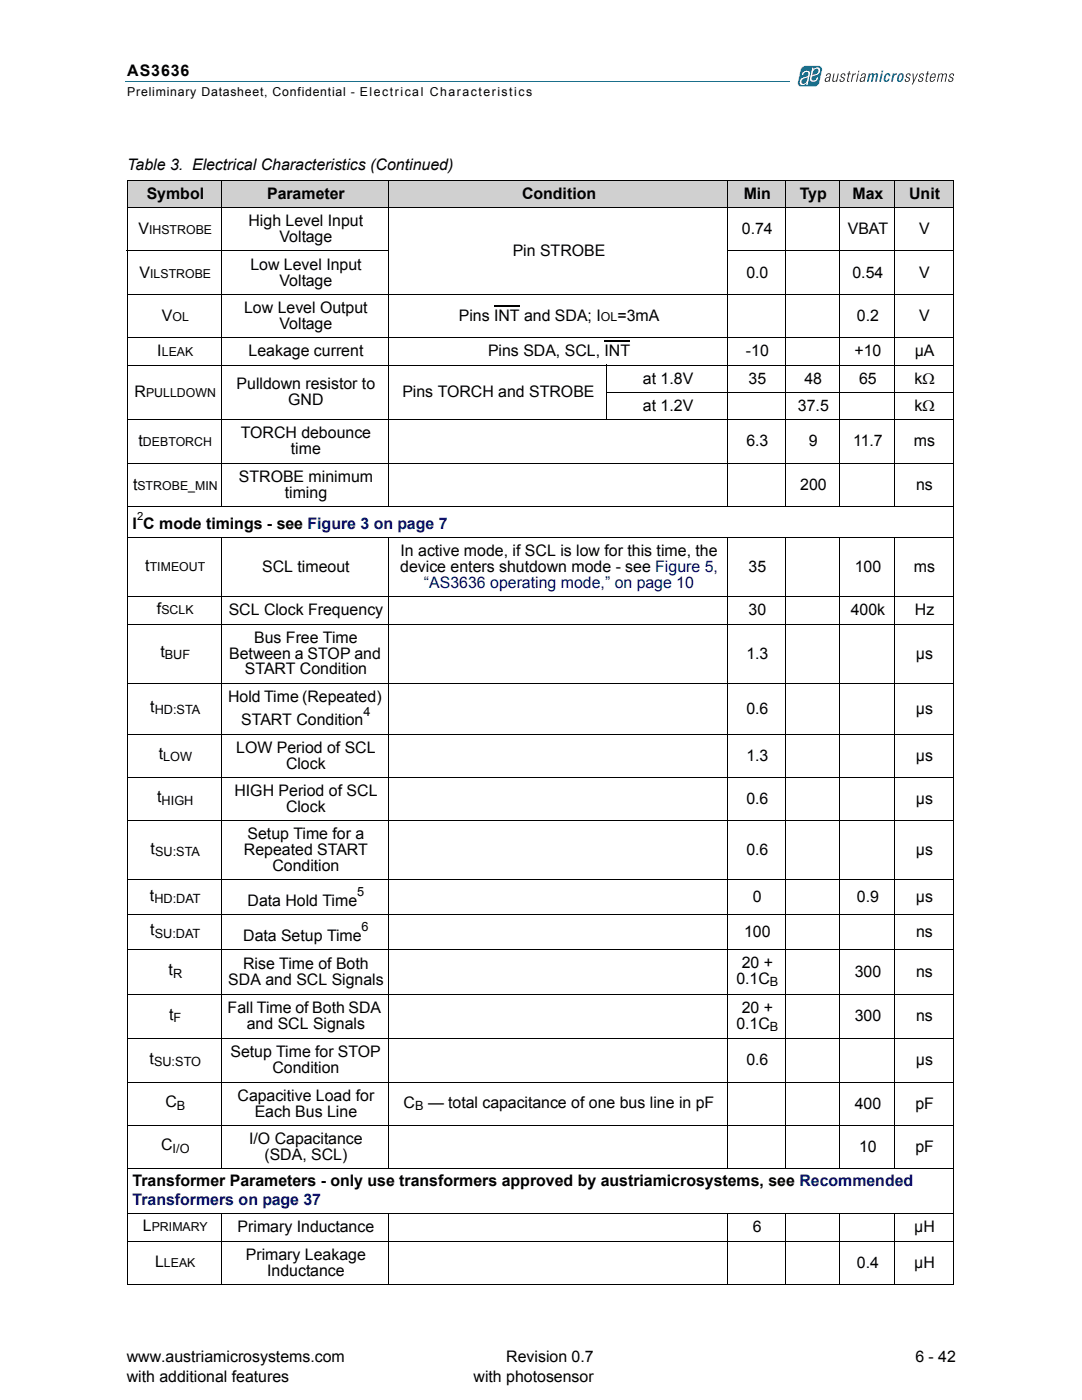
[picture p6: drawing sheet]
<svg xmlns="http://www.w3.org/2000/svg" width="216mm" height="279mm" viewBox="0 0 216 279" stroke-linecap="round" stroke-linejoin="round" font-family="sans-serif">
<defs><g id="words">
<g font-size="3.2">
<text x="25.4" y="15.2">AS3636</text>
<text x="25.4" y="33.9">Table 3. Electrical Characteristics (Continued)</text>
<text x="29.3" y="39.7">Symbol</text>
<text x="53.3" y="39.7">Parameter</text>
<text x="104.2" y="39.7">Condition</text>
<text x="148.4" y="39.7">Min</text>
<text x="159.6" y="39.7">Typ</text>
<text x="170.1" y="39.7">Max</text>
<text x="181.4" y="39.7">Unit</text>
<text x="27.6" y="46.7">V</text>
<text x="49.6" y="45.1">High Level Input</text>
<text x="148" y="46.7">0.74</text>
<text x="169.2" y="46.7">VBAT</text>
<text x="183.4" y="46.7">V</text>
<text x="50" y="53.8">Low Level Input</text>
<text x="55.8" y="48.3">Voltage</text>
<text x="102.3" y="51.1">Pin STROBE</text>
<text x="27.8" y="55.4">V</text>
<text x="55.8" y="57">Voltage</text>
<text x="148.9" y="55.4">0.0</text>
<text x="170.1" y="55.4">0.54</text>
<text x="183.4" y="55.4">V</text>
<text x="32.3" y="64">V</text>
<text x="48.7" y="62.4">Low Level Output</text>
<text x="55.8" y="65.6">Voltage</text>
<text x="91.5" y="64">Pins INT and SDA; I</text>
<text x="123.2" y="64">=3mA</text>
<text x="171" y="64">0.2</text>
<text x="183.4" y="64">V</text>
<text x="31.4" y="71.1">I</text>
<text x="49.6" y="71.1">Leakage current</text>
<text x="97.4" y="71.1">Pins SDA, SCL, INT</text>
<text x="148.8" y="71.1">-10</text>
<text x="170.5" y="71.1">+10</text>
<text x="182.5" y="71.1">µA</text>
<text x="47.2" y="77.7">Pulldown resistor to</text>
<text x="128.3" y="76.6">at 1.8V</text>
<text x="149.4" y="76.6">35</text>
<text x="160.5" y="76.6">48</text>
<text x="171.4" y="76.6">65</text>
<text x="182.5" y="76.6">kΩ</text>
<text x="26.9" y="79.3">R</text>
<text x="57.5" y="80.9">GND</text>
<text x="80.3" y="79.3">Pins TORCH and STROBE</text>
<text x="128.3" y="82">at 1.2V</text>
<text x="159.2" y="82">37.5</text>
<text x="182.5" y="82">kΩ</text>
<text x="27.7" y="89.1">t</text>
<text x="48" y="87.5">TORCH debounce</text>
<text x="148.9" y="89.1">6.3</text>
<text x="161.4" y="89.1">9</text>
<text x="170.2" y="89.1">11.7</text>
<text x="182.4" y="89.1">ms</text>
<text x="58.1" y="90.7">time</text>
<text x="26.5" y="97.7">t</text>
<text x="47.7" y="96.1">STROBE minimum</text>
<text x="56.8" y="99.3">timing</text>
<text x="159.7" y="97.7">200</text>
<text x="182.8" y="97.7">ns</text>
<text x="26.5" y="105.5">I C mode timings - see Figure 3 on page 7</text>
<text x="29" y="114">t</text>
<text x="79.9" y="111">In active mode, if SCL is low for this time, the</text>
<text x="52.3" y="114.2">SCL timeout</text>
<text x="79.9" y="114.2">device enters shutdown mode - see Figure 5,</text>
<text x="149.4" y="114.2">35</text>
<text x="170.5" y="114.2">100</text>
<text x="182.4" y="114.2">ms</text>
<text x="31.3" y="122.6">f</text>
<text x="45.6" y="122.8">SCL Clock Frequency</text>
<text x="149.4" y="122.8">30</text>
<text x="169.8" y="122.8">400k</text>
<text x="182.5" y="122.8">Hz</text>
<text x="32" y="131.1">t</text>
<text x="45.7" y="131.4">Between a STOP and</text>
<text x="50.7" y="128.2">Bus Free Time</text>
<text x="148.9" y="131.4">1.3</text>
<text x="182.8" y="131.4">µs</text>
<text x="48.9" y="134.6">START Condition</text>
<text x="30" y="142.1">t</text>
<text x="45.5" y="140.1">Hold Time (Repeated)</text>
<text x="148.9" y="142.4">0.6</text>
<text x="182.8" y="142.4">µs</text>
<text x="48.2" y="144.7">START Condition</text>
<text x="31.7" y="151.5">t</text>
<text x="47.1" y="150.2">LOW Period of SCL</text>
<text x="57.1" y="153.4">Clock</text>
<text x="148.9" y="151.8">1.3</text>
<text x="182.8" y="151.8">µs</text>
<text x="31.4" y="160.1">t</text>
<text x="46.8" y="158.8">HIGH Period of SCL</text>
<text x="148.9" y="160.4">0.6</text>
<text x="182.8" y="160.4">µs</text>
<text x="49.4" y="167.5">Setup Time for a</text>
<text x="57.1" y="162">Clock</text>
<text x="30.1" y="170.3">t</text>
<text x="48.7" y="170.7">Repeated START</text>
<text x="54.4" y="173.8">Condition</text>
<text x="148.9" y="170.7">0.6</text>
<text x="182.8" y="170.7">µs</text>
<text x="29.9" y="179.7">t</text>
<text x="49.4" y="180.8">Data Hold Time</text>
<text x="150.2" y="180">0</text>
<text x="171" y="180">0.9</text>
<text x="182.8" y="180">µs</text>
<text x="30" y="186.7">t</text>
<text x="48.5" y="187.7">Data Setup Time</text>
<text x="148.5" y="187">100</text>
<text x="182.8" y="187">ns</text>
<text x="33.6" y="194.6">t</text>
<text x="45.6" y="196.5">SDA and SCL Signals</text>
<text x="48.5" y="193.3">Rise Time of Both</text>
<text x="146.9" y="196.4">0.1C</text>
<text x="148" y="193.2">20 +</text>
<text x="170.5" y="194.9">300</text>
<text x="182.8" y="194.9">ns</text>
<text x="33.8" y="203.5">t</text>
<text x="45.4" y="202.2">Fall Time of Both SDA</text>
<text x="148" y="202.1">20 +</text>
<text x="170.5" y="203.8">300</text>
<text x="182.8" y="203.8">ns</text>
<text x="49.2" y="205.4">and SCL Signals</text>
<text x="146.9" y="205.3">0.1C</text>
<text x="29.8" y="212.3">t</text>
<text x="46" y="211">Setup Time for STOP</text>
<text x="54.4" y="214.2">Condition</text>
<text x="148.9" y="212.6">0.6</text>
<text x="182.8" y="212.6">µs</text>
<text x="33" y="220.9">C</text>
<text x="47.4" y="219.7">Capacitive Load for</text>
<text x="80.5" y="221.1">C</text>
<text x="85.4" y="221.1">— total capacitance of one bus line in pF</text>
<text x="170.5" y="221.3">400</text>
<text x="182.6" y="221.3">pF</text>
<text x="50.8" y="222.8">Each Bus Line</text>
<text x="32.2" y="229.6">C</text>
<text x="49.7" y="228.3">I/O Capacitance</text>
<text x="52.8" y="231.5">(SDA, SCL)</text>
<text x="171.4" y="229.9">10</text>
<text x="182.6" y="229.9">pF</text>
<text x="26.5" y="236.6">Transformer Parameters - only use transformers approved by austriamicrosystems, see Recommended</text>
<text x="28.5" y="245.8">L</text>
<text x="47.4" y="246">Primary Inductance</text>
<text x="150.2" y="246">6</text>
<text x="182.4" y="246">µH</text>
<text x="49.1" y="251.4">Primary Leakage</text>
<text x="31" y="252.8">L</text>
<text x="53.3" y="254.6">Inductance</text>
<text x="171" y="253">0.4</text>
<text x="182.4" y="253">µH</text>
<text x="25.3" y="271.8">www.austriamicrosystems.com</text>
<text x="25.3" y="275.7">with additional features</text>
<text x="94.5" y="275.7">with photosensor</text>
<text x="101" y="271.8">Revision 0.7</text>
<text x="182.7" y="271.8">6 - 42</text>
</g>
<g font-size="3.2" fill="#000096">
<text x="84.6" y="117.3">“AS3636 operating mode,” on page 10</text>
<text x="26.5" y="240.5">Transformers on page 37</text>
</g>
<g font-size="2.5">
<text x="25.4" y="19.1">Preliminary Datasheet, Confidential - Electrical Characteristics</text>
<text x="29.7" y="46.7">IHSTROBE</text>
<text x="30" y="55.4">ILSTROBE</text>
<text x="34.4" y="64">OL</text>
<text x="119.9" y="64">OL</text>
<text x="32.3" y="71.1">LEAK</text>
<text x="29.1" y="79.3">PULLDOWN</text>
<text x="28.5" y="89.1">DEBTORCH</text>
<text x="27.4" y="97.7">STROBE_MIN</text>
<text x="29.9" y="114">TIMEOUT</text>
<text x="32.2" y="122.6">SCLK</text>
<text x="32.9" y="131.6">BUF</text>
<text x="30.9" y="142.6">HD:STA</text>
<text x="72.5" y="142.8">4</text>
<text x="32.5" y="152">LOW</text>
<text x="32.3" y="160.6">HIGH</text>
<text x="30.9" y="170.8">SU:STA</text>
<text x="71.3" y="178.9">5</text>
<text x="30.8" y="180.2">HD:DAT</text>
<text x="72.2" y="185.8">6</text>
<text x="30.9" y="187.2">SU:DAT</text>
<text x="34.5" y="195.1">R</text>
<text x="153.6" y="196.8">B</text>
<text x="34.6" y="204">F</text>
<text x="153.6" y="205.8">B</text>
<text x="30.7" y="212.8">SU:STO</text>
<text x="35.3" y="221.4">B</text>
<text x="82.8" y="221.6">B</text>
<text x="34.4" y="230.1">I/O</text>
<text x="30.3" y="245.8">PRIMARY</text>
<text x="32.7" y="252.8">LEAK</text>
</g>
<text font-size="2.2" x="27.3" y="103.8">2</text>
</g></defs>
<path d="M25.1 16.2h132.5" fill="none" stroke="#006e8f" stroke-width=".2"/>
<path d="M160.1 13.4l.7-.3h2.5l.4 .1 .4 .6-.6 2.6a1.14 1.14 0 0 1-1 .9h-2.6l-.6-.2-.1-.7 .5-2.4z" fill="#006e8f"/>
<g fill="#fff">
<path d="M160.1 13.4l.7-.2h2.5a.66 .66 0 0 1 .7 .8l-.5 2.4a1.08 1.08 0 0 1-1 .9h-2.6a.66 .66 0 0 1-.7-.9l.6-2.4zM160.1 13.3l-.4 .7-.6 2.4 .2 .7 .6 .3h2.6a1.19 1.19 0 0 0 1.1-.9l.5-2.7-.3-.6-.5-.1h-2.5z"/>
<path d="M160.3 14.3a.85 .85 0 0 1 1.3 .2l-.4 2.4h-.3l.1-.4a.71 .71 0 0 1-1.1 .4 .71 .71 0 0 1-.1-1.2l1.1-.4a.46 .46 0 0 0 .4-.6 .46 .46 0 0 0-.6-.3l-.4 .6h-.4zM160 15.9l-.1 .6 .1 .2a.75 .75 0 0 0 1.1-.7l.1-.6z"/>
<path d="M162.1 13.5h.3l-.1 .4a.71 .71 0 0 1 1.1-.3 .71 .71 0 0 1 0 1.1l-1.1 .5a.46 .46 0 0 0-.3 .5 .46 .46 0 0 0 .6 .3l.4-.6h.3a.92 .92 0 0 1-.7 .9 .92 .92 0 0 1-1-.4zM162.5 13.9l-.5 1.2 .4-.2a.75 .75 0 0 0 .8-.3 .75 .75 0 0 0 0-.8l-.2-.1z"/>
</g>
<g fill="#1a171c">
<path d="M166.3 14.7h.2l-.2 1.5a.45 .45 0 0 0 .6-.4l.3-1.1h.2l-.4 1.6h-.2l.1-.2-.2 .1a.44 .44 0 0 1-.6 0z"/>
<path d="M167.8 14.8a.52 .52 0 0 1 .9 0v.3h-.2v-.2l-.2-.1-.4 .3v.1l.6 .4a.56 .56 0 0 1-.2 .7 .56 .56 0 0 1-.8-.2l.1-.3h.1a.32 .32 0 0 0 .2 .4 .32 .32 0 0 0 .4-.2 .32 .32 0 0 0-.1-.4l-.5-.3z"/>
<path d="M169.4 14.2h.2l-.1 .5h.3l-.1 .1h-.2l-.3 1.2v.1l.3 .1-.2 .1-.3-.1 .3-1.4h-.3l.1-.1h.2z"/>
<path d="M170.1 14.7h.2v.2l.5-.2v.1l-.5 .2-.3 1.3h-.2z"/>
<path d="M171.3 14.1h.2l-.1 .3h-.2zM171.2 14.7h.1l-.3 1.6h-.2z"/>
</g>
<g fill="#006e8f">
<path d="M173.3 14.7h.4l-.1 .2 .5-.3 .3 .3 .2-.2a.43 .43 0 0 1 .6 .1l-.3 1.5h-.3l.3-1.3-.2-.1-.3 .3-.3 1.1h-.3l.3-1.3-.2-.1-.3 .3-.3 1.1h-.3z"/>
<path d="M176.6 14.9a.56 .56 0 0 1 .6-.3 .56 .56 0 0 1 .4 .4v.2h-.3v-.3h-.2a.96 .96 0 0 0-.4 1.1l.3 .1 .2-.4h.3a.6 .6 0 0 1-.5 .6 .6 .6 0 0 1-.7-.5z"/>
<path d="M178.2 14.7h.3l-.1 .2 .3-.2 .3-.1-.1 .4-.5 .1-.3 1.2h-.3z"/>
<path d="M175.9 14.1h.4l-.1 .3h-.4zM175.8 14.7h.3l-.3 1.6h-.4z"/>
<path d="M179.6 14.9l-.1 .3a.64 .64 0 0 0 0 .9 .92 .92 0 0 0 .5-1.2zM179.3 14.9a.56 .56 0 0 1 .6-.3 .56 .56 0 0 1 .4 .5 .85 .85 0 0 1-.3 1 .85 .85 0 0 1-1 0v-.6z"/>
</g>
<g fill="#1a171c">
<path d="M180.9 14.8a.52 .52 0 0 1 .8 0v.3h-.2v-.2l-.2-.1-.4 .3v.1l.6 .4a.56 .56 0 0 1-.2 .7 .56 .56 0 0 1-.8-.2l.1-.3h.1a.32 .32 0 0 0 .2 .4 .32 .32 0 0 0 .4-.2 .32 .32 0 0 0-.1-.4l-.5-.3z"/>
<path d="M182.1 14.7h.2v1.4l.7-1.4h.2l-1.1 2.2h-.2l.3-.6z"/>
<path d="M183.5 14.8a.52 .52 0 0 1 .8 0v.3h-.2l.1-.2-.3-.1-.3 .3v.1l.6 .4a.56 .56 0 0 1-.3 .7 .56 .56 0 0 1-.7-.2v-.3h.2a.32 .32 0 0 0 .2 .4 .32 .32 0 0 0 .4-.2 .32 .32 0 0 0-.1-.4l-.5-.3z"/>
<path d="M185.1 14.2h.2l-.1 .5h.2v.1h-.3l-.2 1.2v.1l.2 .1-.1 .1-.3-.1 .2-1.4h-.2v-.1h.3z"/>
<path d="M187.3 14.7h.2l-.1 .2a.4 .4 0 0 1 .4-.3 .4 .4 0 0 1 .4 .3l.1-.1a.41 .41 0 0 1 .7 0l-.3 1.5h-.2l.2-1.5a.43 .43 0 0 0-.6 .4l-.2 1.1h-.2l.2-1.5a.42 .42 0 0 0-.5 .4l-.3 1.1h-.2z"/>
<path d="M189.5 14.8a.52 .52 0 0 1 .9 0l-.1 .3h-.1v-.2l-.2-.1-.4 .3v.1l.6 .4a.56 .56 0 0 1-.2 .7 .56 .56 0 0 1-.8-.2v-.3h.2a.32 .32 0 0 0 .2 .4 .32 .32 0 0 0 .4-.2 .32 .32 0 0 0-.1-.4l-.5-.3z"/>
<path d="M186.1 14.8l-.3 .6h.7l-.1-.6zM185.8 14.9a.47 .47 0 0 1 .6-.2 .47 .47 0 0 1 .3 .4v.4h-.9l-.1 .5 .3 .2 .4-.4h.2a.54 .54 0 0 1-.5 .5 .54 .54 0 0 1-.6-.4z"/>
<path d="M164.8 15.7v.3l.2 .2a.7 .7 0 0 0 .5-.8zM164.9 14.9a.54 .54 0 0 1 .9-.1l-.3 1.5h-.2l.1-.2a.44 .44 0 0 1-.7 .1 .44 .44 0 0 1 .1-.7l.7-.2v-.5a.39 .39 0 0 0-.5 .4h-.2z"/>
<path d="M171.8 15.7l-.1 .3 .2 .2a.7 .7 0 0 0 .6-.8zM171.9 14.9a.54 .54 0 0 1 .9-.1l-.3 1.5h-.2l.1-.2a.44 .44 0 0 1-.7 .1 .44 .44 0 0 1 .1-.7l.7-.2v-.5a.39 .39 0 0 0-.6 .4h-.1z"/>
</g>
<path d="M98.6 61h5.1M120.6 68.1h5.1" fill="none" stroke="#000" stroke-width=".23"/>
<g fill="#d0d0d0">
<path d="M25.4 36h18.8v5.4h-18.8z"/>
<path d="M44.2 36h33.3v5.4h-33.3z"/>
<path d="M77.5 36h67.7v5.4h-67.7z"/>
<path d="M145.2 36h11.5v5.4h-11.5z"/>
<path d="M156.7 36h10.9v5.4h-10.9z"/>
<path d="M167.6 36h10.9v5.4h-10.9z"/>
<path d="M178.5 36h11.7v5.4h-11.7z"/>
</g>
<g fill="none" stroke="#000" stroke-width=".2">
<path d="M25.3 36h164.9M25.4 36.1v220.2M44.2 35.9v65.2M77.5 35.9v65.2M145.2 35.9v65.2M156.7 35.9v65.2M167.6 35.9v65.2M178.5 35.9v65.2M190.2 36.1v220.2M25.3 41.4h164.9M25.3 50.1h52.3M25.3 58.7h164.9"/>
<path d="M145.1 50.1h45.1M25.3 67.4h164.9M25.3 72.9h164.9M121 78.3h69.2M121.1 72.8v11M25.3 83.8h164.9M25.3 92.4h164.9M25.3 101.1h164.9M25.3 107.3h164.9M25.3 119.1h164.9M44.2 107.2v126.1M77.5 107.2v126.1"/>
<path d="M145.2 107.2v126.1M156.7 107.2v126.1M167.6 107.2v126.1M178.5 107.2v126.1M25.3 124.5h164.9M25.3 136.4h164.9M25.3 146.5h164.9M25.3 155.1h164.9M25.3 163.8h164.9M25.3 175.6h164.9M25.3 182.6h164.9M25.3 189.5h164.9"/>
<path d="M25.3 198.4h164.9M25.3 207.3h164.9M25.3 216h164.9M25.3 224.6h164.9M25.3 233.3h164.9M25.3 242.3h164.9M25.3 247.7h164.9M25.3 256.3h164.9M44.2 242.2v14.2M77.5 242.2v14.2M145.2 242.2v14.2M156.7 242.2v14.2"/>
<path d="M167.6 242.2v14.2M178.5 242.2v14.2"/>
</g>
<use href="#words"/>
</svg>
